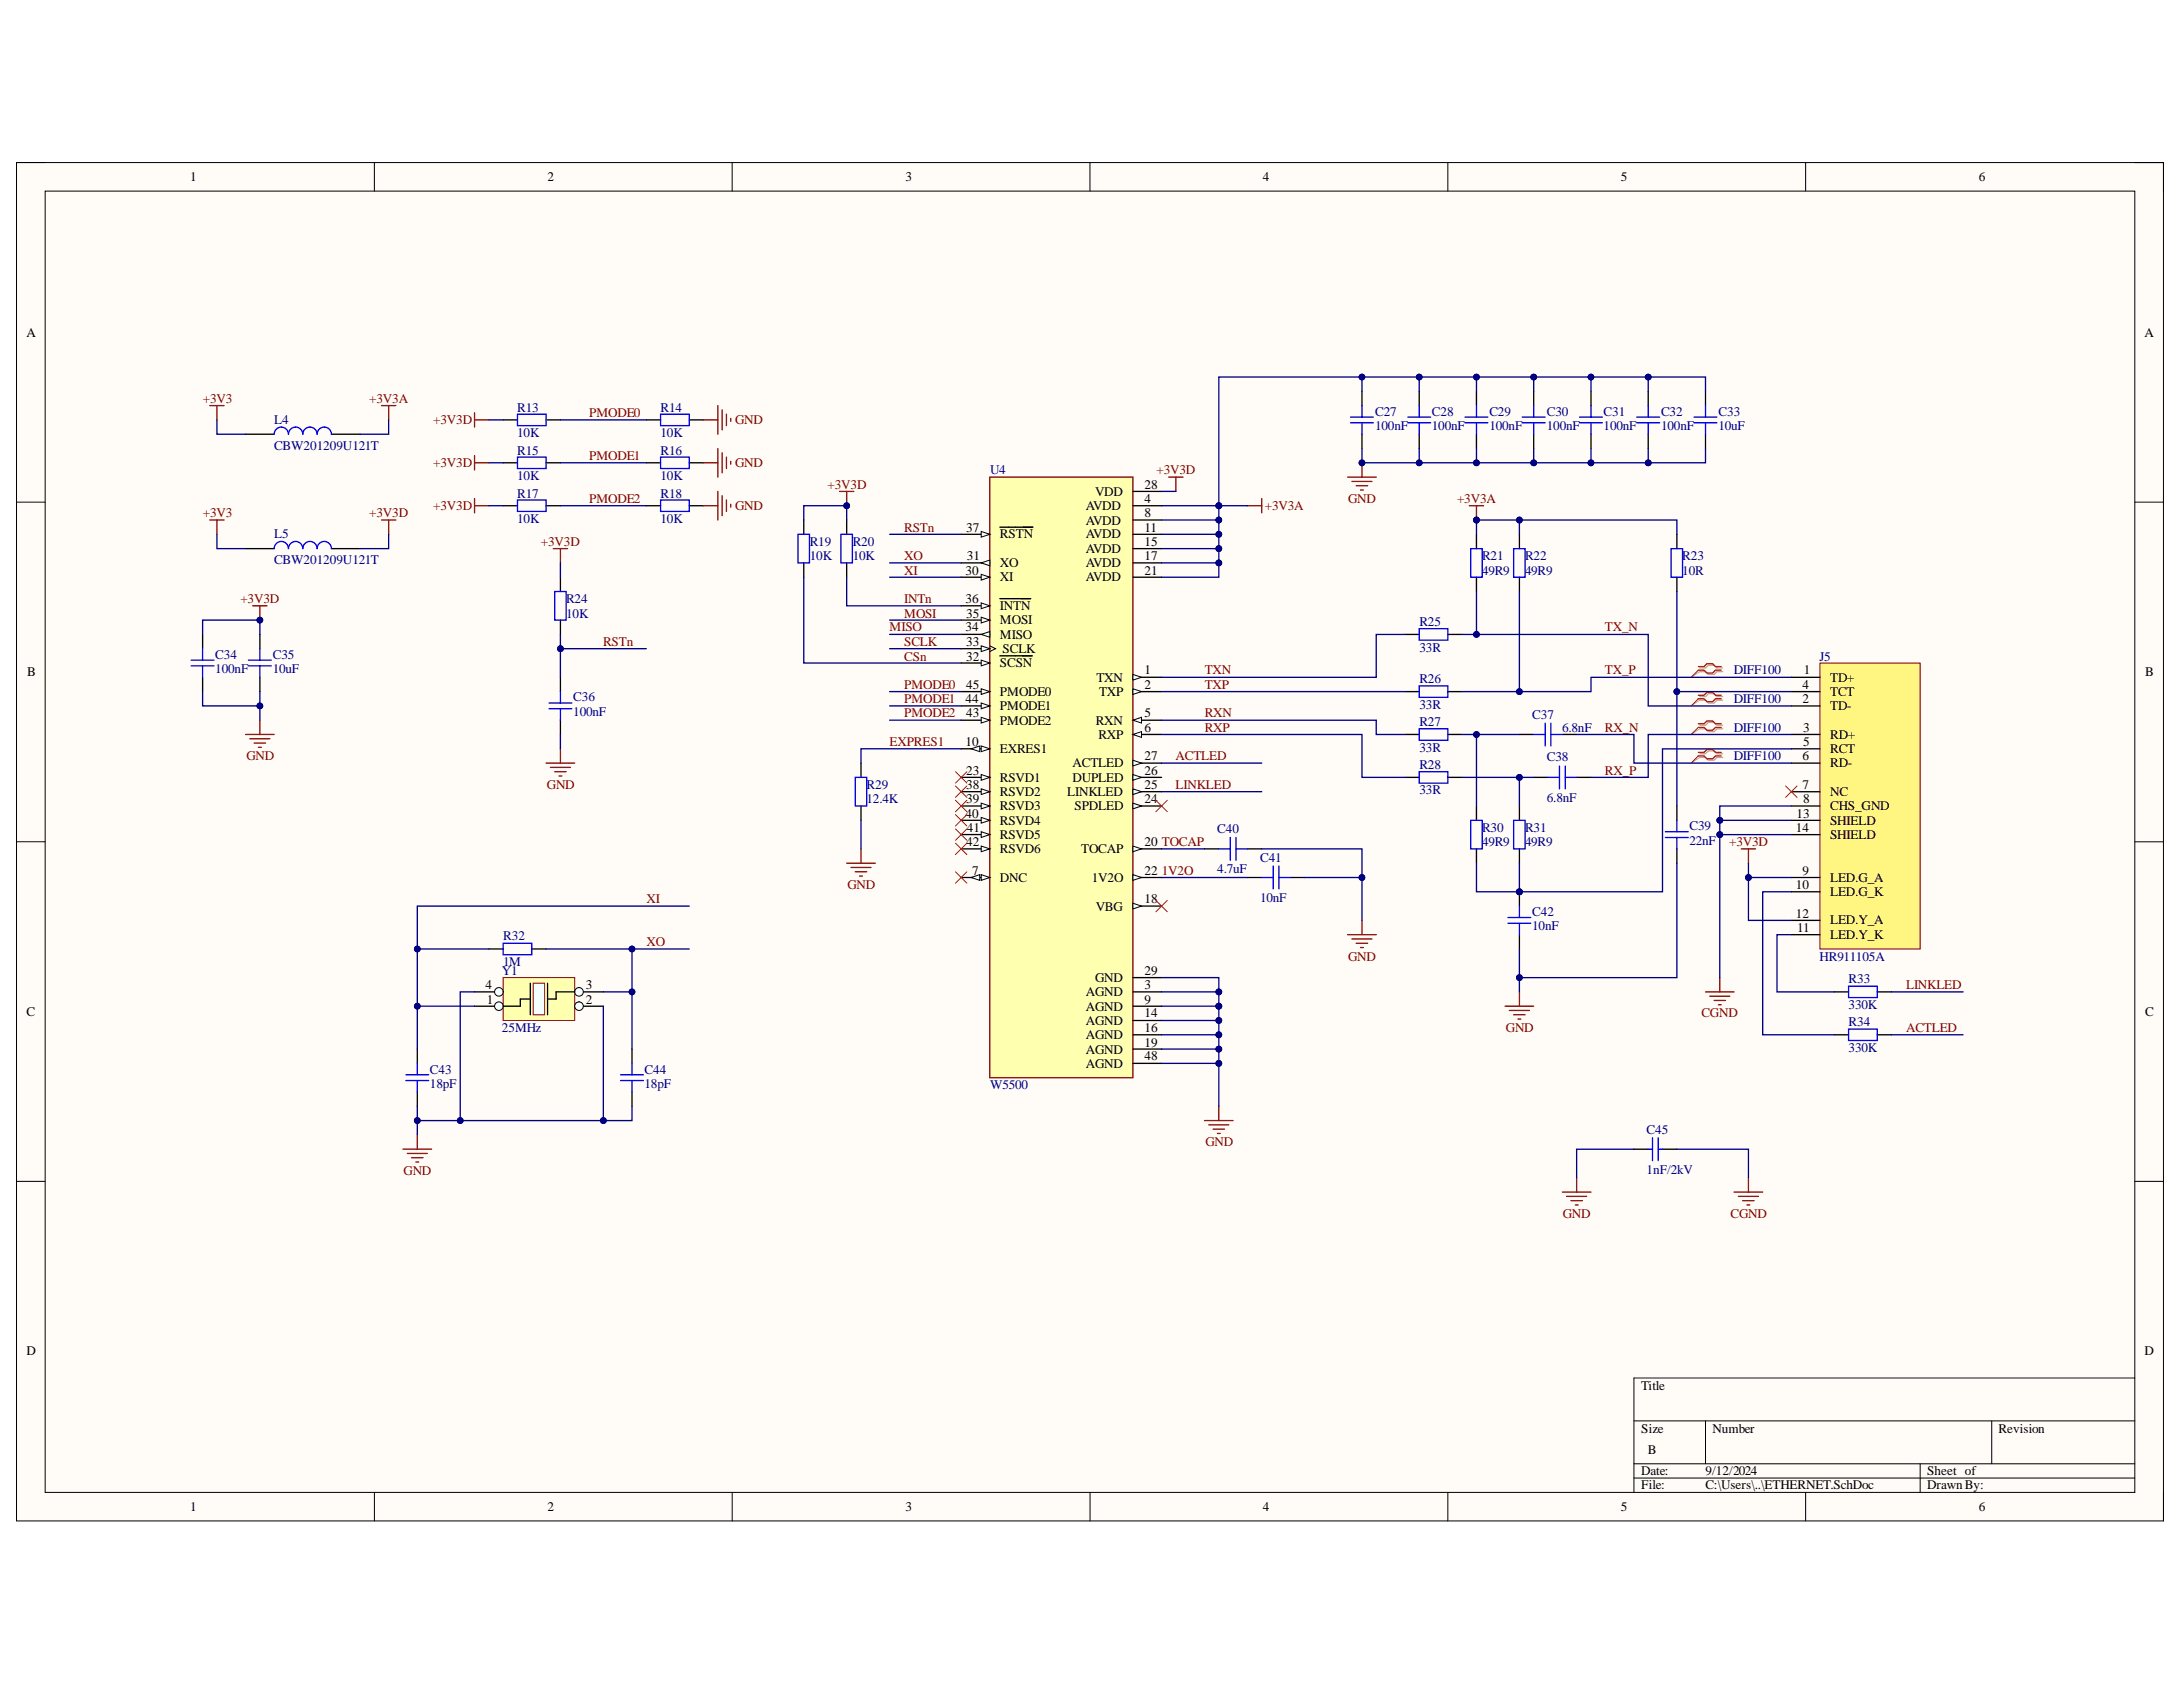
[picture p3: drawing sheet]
<svg xmlns="http://www.w3.org/2000/svg" width="279mm" height="216mm" viewBox="0 0 279 216" stroke-linecap="round" stroke-linejoin="round" font-family="sans-serif">
<defs><g id="words">
<g font-size="1.7">
<text x="24.3" y="23.2">1</text>
<text x="70.1" y="23.2">2</text>
<text x="115.9" y="23.2">3</text>
<text x="161.6" y="23.2">4</text>
<text x="207.4" y="23.2">5</text>
<text x="253.3" y="23.2">6</text>
<text x="3.4" y="43.1">A</text>
<text x="274.5" y="43.1">A</text>
<text x="139" y="65.3">AVDD</text>
<text x="140.2" y="63.4">VDD</text>
<text x="146.5" y="62.6">28</text>
<text x="146.5" y="64.3">4</text>
<text x="123.7" y="68.1">37</text>
<text x="123.8" y="71.7">31</text>
<text x="128" y="68.9">RSTN</text>
<text x="139" y="67.1">AVDD</text>
<text x="139" y="68.9">AVDD</text>
<text x="139" y="70.8">AVDD</text>
<text x="146.5" y="66.2">8</text>
<text x="146.5" y="68.1">11</text>
<text x="146.5" y="69.8">15</text>
<text x="146.5" y="71.7">17</text>
<text x="123.6" y="73.6">30</text>
<text x="123.6" y="77.2">36</text>
<text x="128" y="72.6">XO</text>
<text x="128" y="74.4">XI</text>
<text x="139" y="72.6">AVDD</text>
<text x="139" y="74.4">AVDD</text>
<text x="146.5" y="73.6">21</text>
<text x="123.6" y="80.8">34</text>
<text x="123.7" y="79">35</text>
<text x="123.7" y="82.7">33</text>
<text x="128" y="78.1">INTN</text>
<text x="128" y="79.9">MOSI</text>
<text x="128" y="81.7">MISO</text>
<text x="128.3" y="83.6">SCLK</text>
<text x="3.5" y="86.6">B</text>
<text x="123.7" y="84.5">32</text>
<text x="123.7" y="88.2">45</text>
<text x="128" y="85.4">SCSN</text>
<text x="128" y="89.1">PMODE0</text>
<text x="140.3" y="87.2">TXN</text>
<text x="140.7" y="89.1">TXP</text>
<text x="146.5" y="86.3">1</text>
<text x="146.5" y="88.2">2</text>
<text x="230.7" y="88.2">4</text>
<text x="230.9" y="86.3">1</text>
<text x="234.2" y="87.2">TD+</text>
<text x="234.2" y="89.1">TCT</text>
<text x="274.6" y="86.6">B</text>
<text x="123.6" y="90">44</text>
<text x="123.6" y="95.5">10</text>
<text x="123.7" y="91.8">43</text>
<text x="128" y="90.9">PMODE1</text>
<text x="128" y="92.7">PMODE2</text>
<text x="140.2" y="92.7">RXN</text>
<text x="140.6" y="94.6">RXP</text>
<text x="146.5" y="91.8">5</text>
<text x="146.5" y="93.7">6</text>
<text x="230.7" y="90">2</text>
<text x="230.8" y="93.7">3</text>
<text x="230.8" y="95.5">5</text>
<text x="234.2" y="90.9">TD-</text>
<text x="234.2" y="94.6">RD+</text>
<text x="123.7" y="99.1">23</text>
<text x="123.7" y="101">38</text>
<text x="128" y="96.4">EXRES1</text>
<text x="128" y="100.1">RSVD1</text>
<text x="128" y="101.8">RSVD2</text>
<text x="136.6" y="101.8">LINKLED</text>
<text x="137.3" y="98.2">ACTLED</text>
<text x="137.3" y="100.1">DUPLED</text>
<text x="146.5" y="97.3">27</text>
<text x="146.5" y="99.1">26</text>
<text x="146.5" y="101">25</text>
<text x="230.7" y="97.3">6</text>
<text x="230.7" y="101">7</text>
<text x="234.2" y="96.4">RCT</text>
<text x="234.2" y="98.2">RD-</text>
<text x="234.2" y="101.8">NC</text>
<text x="123.6" y="104.6">40</text>
<text x="123.7" y="102.8">39</text>
<text x="123.8" y="106.5">41</text>
<text x="128" y="103.7">RSVD3</text>
<text x="128" y="105.6">RSVD4</text>
<text x="128" y="107.3">RSVD5</text>
<text x="137.5" y="103.7">SPDLED</text>
<text x="146.5" y="102.8">24</text>
<text x="229.8" y="106.5">14</text>
<text x="229.9" y="104.6">13</text>
<text x="230.8" y="102.8">8</text>
<text x="234.2" y="103.7">CHS_GND</text>
<text x="234.2" y="105.6">SHIELD</text>
<text x="234.2" y="107.3">SHIELD</text>
<text x="123.7" y="108.3">42</text>
<text x="124.4" y="112">7</text>
<text x="128" y="109.2">RSVD6</text>
<text x="128" y="112.8">DNC</text>
<text x="138.4" y="109.2">TOCAP</text>
<text x="139.7" y="112.8">1V2O</text>
<text x="146.5" y="108.3">20 TOCAP</text>
<text x="146.5" y="112">22</text>
<text x="229.8" y="113.7">10</text>
<text x="230.7" y="112">9</text>
<text x="234.2" y="112.8">LED.G_A</text>
<text x="140.2" y="116.5">VBG</text>
<text x="146.5" y="115.6">18</text>
<text x="229.8" y="117.5">12</text>
<text x="230" y="119.2">11</text>
<text x="234.2" y="114.7">LED.G_K</text>
<text x="234.2" y="118.3">LED.Y_A</text>
<text x="140.2" y="125.7">GND</text>
<text x="146.5" y="124.7">29</text>
<text x="234.2" y="120.2">LED.Y_K</text>
<text x="3.4" y="130">C</text>
<text x="62.1" y="126.6">4</text>
<text x="62.3" y="128.4">1</text>
<text x="75" y="126.6">3</text>
<text x="75" y="128.4">2</text>
<text x="139" y="127.5">AGND</text>
<text x="139" y="129.4">AGND</text>
<text x="139" y="131.1">AGND</text>
<text x="146.5" y="126.6">3</text>
<text x="146.5" y="128.4">9</text>
<text x="146.5" y="130.2">14</text>
<text x="274.6" y="130">C</text>
<text x="139" y="133">AGND</text>
<text x="139" y="134.9">AGND</text>
<text x="139" y="136.6">AGND</text>
<text x="146.5" y="132.1">16</text>
<text x="146.5" y="133.9">19</text>
<text x="146.5" y="135.7">48</text>
<text x="3.4" y="173.5">D</text>
<text x="274.5" y="173.5">D</text>
<text x="210.1" y="177.8">Title</text>
<text x="210.1" y="183.3">Size</text>
<text x="219.2" y="183.3">Number</text>
<text x="255.8" y="183.3">Revision</text>
<text x="210.1" y="188.8">Date:</text>
<text x="210.1" y="190.6">File:</text>
<text x="210.9" y="186">B</text>
<text x="218.3" y="188.8">9/12/2024</text>
<text x="218.3" y="190.6">C:\Users\..\ETHERNET.SchDoc</text>
<text x="246.7" y="188.8">Sheet of</text>
<text x="246.7" y="190.6">DrawnBy:</text>
<text x="24.3" y="193.4">1</text>
<text x="70.1" y="193.4">2</text>
<text x="115.9" y="193.4">3</text>
<text x="161.6" y="193.4">4</text>
<text x="207.4" y="193.4">5</text>
<text x="253.3" y="193.4">6</text>
</g>
<g font-size="1.7" fill="#800000">
<text x="26" y="51.6">+3V3</text>
<text x="47.3" y="51.6">+3V3A</text>
<text x="75.4" y="53.4">PMODE0</text>
<text x="55.5" y="54.3">+3V3D</text>
<text x="55.5" y="59.8">+3V3D</text>
<text x="75.4" y="58.9">PMODE1</text>
<text x="94.1" y="54.3">GND</text>
<text x="94.1" y="59.8">GND</text>
<text x="55.5" y="65.3">+3V3D</text>
<text x="75.4" y="64.3">PMODE2</text>
<text x="94.1" y="65.3">GND</text>
<text x="105.9" y="62.6">+3V3D</text>
<text x="148" y="60.7">+3V3D</text>
<text x="161.9" y="65.3">+3V3A</text>
<text x="172.5" y="64.3">GND</text>
<text x="186.5" y="64.3">+3V3A</text>
<text x="26" y="66.2">+3V3</text>
<text x="47.3" y="66.2">+3V3D</text>
<text x="69.2" y="69.8">+3V3D</text>
<text x="115.7" y="71.7">XO</text>
<text x="115.7" y="68.1">RSTn</text>
<text x="30.8" y="77.2">+3V3D</text>
<text x="115.7" y="73.6">XI</text>
<text x="115.7" y="77.2">INTn</text>
<text x="77.2" y="82.7">RSTn</text>
<text x="113.9" y="80.8">MISO</text>
<text x="115.7" y="79">MOSI</text>
<text x="115.7" y="82.7">SCLK</text>
<text x="205.4" y="80.8">TX_N</text>
<text x="115.7" y="84.5">CSn</text>
<text x="115.7" y="88.2">PMODE0</text>
<text x="154.2" y="86.3">TXN</text>
<text x="154.2" y="88.2">TXP</text>
<text x="205.4" y="86.3">TX_P</text>
<text x="113.9" y="95.5">EXPRES1</text>
<text x="115.7" y="90">PMODE1</text>
<text x="115.7" y="91.8">PMODE2</text>
<text x="154.2" y="91.8">RXN</text>
<text x="154.2" y="93.7">RXP</text>
<text x="205.4" y="93.7">RX_N</text>
<text x="31.5" y="97.3">GND</text>
<text x="70" y="101">GND</text>
<text x="150.5" y="101">LINKLED</text>
<text x="150.5" y="97.3">ACTLED</text>
<text x="205.4" y="99.1">RX_P</text>
<text x="108.5" y="113.7">GND</text>
<text x="148.7" y="112">1V2O</text>
<text x="221.3" y="108.3">+3V3D</text>
<text x="82.8" y="115.6">XI</text>
<text x="82.8" y="121.1">XO</text>
<text x="172.5" y="123">GND</text>
<text x="217.8" y="130.2">CGND</text>
<text x="244" y="126.6">LINKLED</text>
<text x="192.7" y="132.1">GND</text>
<text x="244" y="132.1">ACTLED</text>
<text x="154.3" y="146.7">GND</text>
<text x="51.6" y="150.4">GND</text>
<text x="200" y="155.9">GND</text>
<text x="221.5" y="155.9">CGND</text>
</g>
<g font-size="1.7" fill="#000080">
<text x="66.2" y="52.7">R13</text>
<text x="84.5" y="52.7">R14</text>
<text x="176" y="53.2">C27</text>
<text x="183.3" y="53.2">C28</text>
<text x="190.6" y="53.2">C29</text>
<text x="198" y="53.2">C30</text>
<text x="205.2" y="53.2">C31</text>
<text x="212.6" y="53.2">C32</text>
<text x="220" y="53.2">C33</text>
<text x="35.1" y="54.3">L4</text>
<text x="35.1" y="57.6">CBW201209U121T</text>
<text x="66.2" y="56">10K</text>
<text x="66.2" y="58.2">R15</text>
<text x="84.5" y="56">10K</text>
<text x="84.5" y="58.2">R16</text>
<text x="176" y="55.1">100nF</text>
<text x="183.3" y="55.1">100nF</text>
<text x="190.6" y="55.1">100nF</text>
<text x="198" y="55.1">100nF</text>
<text x="205.2" y="55.1">100nF</text>
<text x="212.6" y="55.1">100nF</text>
<text x="220" y="55.1">10uF</text>
<text x="66.2" y="61.5">10K</text>
<text x="66.2" y="63.7">R17</text>
<text x="84.5" y="61.5">10K</text>
<text x="84.5" y="63.7">R18</text>
<text x="126.7" y="60.7">U4</text>
<text x="35.1" y="68.9">L5</text>
<text x="66.2" y="67">10K</text>
<text x="84.5" y="67">10K</text>
<text x="103.6" y="69.8">R19</text>
<text x="103.6" y="71.7">10K</text>
<text x="109.1" y="69.8">R20</text>
<text x="109.1" y="71.7">10K</text>
<text x="189.7" y="71.7">R21</text>
<text x="195.2" y="71.7">R22</text>
<text x="215.3" y="71.7">R23</text>
<text x="35.1" y="72.2">CBW201209U121T</text>
<text x="72.4" y="77.2">R24</text>
<text x="189.7" y="73.6">49R9</text>
<text x="195.2" y="73.6">49R9</text>
<text x="215.3" y="73.6">10R</text>
<text x="72.4" y="79">10K</text>
<text x="181.7" y="80.1">R25</text>
<text x="181.7" y="83.4">33R</text>
<text x="27.6" y="84.3">C34</text>
<text x="27.6" y="86.1">100nF</text>
<text x="34.9" y="84.3">C35</text>
<text x="34.9" y="86.1">10uF</text>
<text x="73.4" y="89.8">C36</text>
<text x="181.7" y="87.4">R26</text>
<text x="221.9" y="86.3">DIFF100</text>
<text x="232.9" y="84.5">J5</text>
<text x="73.4" y="91.6">100nF</text>
<text x="181.7" y="90.7">33R</text>
<text x="181.7" y="92.9">R27</text>
<text x="196.1" y="92">C37</text>
<text x="199.9" y="93.7">6.8nF</text>
<text x="221.9" y="90">DIFF100</text>
<text x="221.9" y="93.7">DIFF100</text>
<text x="110.9" y="101">R29</text>
<text x="181.7" y="96.2">33R</text>
<text x="181.7" y="98.4">R28</text>
<text x="181.7" y="101.7">33R</text>
<text x="198" y="97.5">C38</text>
<text x="221.9" y="97.3">DIFF100</text>
<text x="110.9" y="102.8">12.4K</text>
<text x="155.8" y="106.7">C40</text>
<text x="189.7" y="106.5">R30</text>
<text x="195.2" y="106.5">R31</text>
<text x="198" y="102.6">6.8nF</text>
<text x="216.2" y="106.2">C39</text>
<text x="155.8" y="111.7">4.7uF</text>
<text x="161.3" y="110.3">C41</text>
<text x="189.7" y="108.3">49R9</text>
<text x="195.2" y="108.3">49R9</text>
<text x="216.2" y="108.1">22nF</text>
<text x="161.3" y="115.4">10nF</text>
<text x="196.1" y="117.2">C42</text>
<text x="196.1" y="119.1">10nF</text>
<text x="64.2" y="124.7">Y1</text>
<text x="64.4" y="120.3">R32</text>
<text x="64.4" y="123.6">1M</text>
<text x="232.9" y="123">HR911105A</text>
<text x="236.6" y="125.8">R33</text>
<text x="236.6" y="131.3">R34</text>
<text x="236.6" y="129.1">330K</text>
<text x="55" y="137.4">C43</text>
<text x="64.2" y="132.1">25MHz</text>
<text x="82.5" y="137.4">C44</text>
<text x="236.6" y="134.6">330K</text>
<text x="55" y="139.3">18pF</text>
<text x="82.5" y="139.3">18pF</text>
<text x="126.7" y="139.4">W5500</text>
<text x="210.7" y="145.1">C45</text>
<text x="210.7" y="150.2">1nF/2kV</text>
</g>
</g></defs>
<path d="M2.1 20.8h274.8v173.8h-274.8z" fill-rule="evenodd" fill="#fffcf8"/>
<path d="M2.1 20.8h274.8v173.8h-274.8z" fill="none" stroke="#000" stroke-width=".13"/>
<path d="M5.8 24.5h267.4v166.5h-267.4z" fill-rule="evenodd" fill="#fffcf8"/>
<g fill="none" stroke="#000" stroke-width=".13">
<path d="M2.1 20.8h3.7M5.8 24.5h267.4v166.5h-267.4zM47.9 20.8v3.7M93.7 20.8v3.7M139.5 20.8v3.7M185.3 20.8v3.7M231.1 20.8v3.7M273.2 20.8h3.7v3.7M2.1 64.3h3.7M273.2 64.3h3.7M2.1 107.7h3.7M273.2 107.7h3.7"/>
<path d="M2.1 151.2h3.7M273.2 151.2h3.7M273.2 176.4h-64.1v14.6M47.9 191v3.6M93.7 191v3.6M139.5 191v3.6M185.3 191v3.6M209.1 181.8h64.1M209.1 187.3h64.1M209.1 189.2h64.1M218.3 181.8v5.5M231.1 191v3.6"/>
<path d="M245.8 187.3v3.7M254.9 181.8v5.5M276.9 191v3.6"/>
</g>
<path d="M232.9 84.9h12.9v36.6h-12.9z" fill-rule="evenodd" fill="#fff681"/>
<path d="M232.9 84.9h12.9v36.6h-12.9z" fill="none" stroke="#800000" stroke-width=".13"/>
<g fill="none" stroke="#000" stroke-width=".17">
<path d="M229.3 86.7h3.6M229.3 90.3h3.6M229.3 94h3.6M229.3 88.5h3.6M229.3 95.8h3.6M229.3 97.7h3.6M229.3 101.3h3.6M229.3 103.2h3.6M229.3 112.3h3.6M229.3 114.1h3.6M229.3 117.8h3.6M229.3 119.6h3.6"/>
<path d="M229.3 105h3.6M229.3 106.8h3.6"/>
</g>
<path d="M126.7 61.1h18.3v76.8h-18.3z" fill-rule="evenodd" fill="#ffffb0"/>
<path d="M126.7 61.1h18.3v76.8h-18.3z" fill="none" stroke="#800000" stroke-width=".17"/>
<path d="M123 68.4h3.7" fill="none" stroke="#000" stroke-width=".17"/>
<path d="M125.6 68l1.1 .4-1.1 .3z" fill="#f8fcff"/>
<path d="M125.6 68l1.1 .4-1.1 .3z" fill="none" stroke="#000" stroke-width=".13"/>
<path d="M123 72h3.7M128 67.5h4.2" fill="none" stroke="#000" stroke-width=".17"/>
<path d="M125.6 72l1.1-.3v.7z" fill="#f8fcff"/>
<path d="M125.6 72l1.1-.3v.7z" fill="none" stroke="#000" stroke-width=".13"/>
<path d="M123 73.9h3.7" fill="none" stroke="#000" stroke-width=".17"/>
<path d="M125.6 73.5l1.1 .4-1.1 .3z" fill="#f8fcff"/>
<path d="M125.6 73.5l1.1 .4-1.1 .3z" fill="none" stroke="#000" stroke-width=".13"/>
<path d="M123 77.5h3.7" fill="none" stroke="#000" stroke-width=".17"/>
<path d="M125.6 77.2l1.1 .3-1.1 .4z" fill="#f8fcff"/>
<path d="M125.6 77.2l1.1 .3-1.1 .4z" fill="none" stroke="#000" stroke-width=".13"/>
<path d="M123 79.4h3.7M128 76.6h3.9" fill="none" stroke="#000" stroke-width=".17"/>
<path d="M125.6 79l1.1 .4-1.1 .3z" fill="#f8fcff"/>
<path d="M125.6 79l1.1 .4-1.1 .3z" fill="none" stroke="#000" stroke-width=".13"/>
<path d="M123 81.2h3.7" fill="none" stroke="#000" stroke-width=".17"/>
<path d="M125.6 81.2l1.1-.4v.8z" fill="#f8fcff"/>
<path d="M125.6 81.2l1.1-.4v.8z" fill="none" stroke="#000" stroke-width=".13"/>
<path d="M123 83h3.7" fill="none" stroke="#000" stroke-width=".17"/>
<path d="M125.6 82.7l1.1 .3-1.1 .4z" fill="#f8fcff"/>
<path d="M125.6 82.7l1.1 .3-1.1 .4zM126.7 82.7l.7 .3-.7 .4" fill="none" stroke="#000" stroke-width=".13"/>
<path d="M123 84.9h3.7" fill="none" stroke="#000" stroke-width=".17"/>
<path d="M125.6 84.5l1.1 .4-1.1 .3z" fill="#f8fcff"/>
<path d="M125.6 84.5l1.1 .4-1.1 .3z" fill="none" stroke="#000" stroke-width=".13"/>
<path d="M123 88.5h3.7M128 83.9h4.1" fill="none" stroke="#000" stroke-width=".17"/>
<path d="M125.6 88.1l1.1 .4-1.1 .4z" fill="#f8fcff"/>
<path d="M125.6 88.1l1.1 .4-1.1 .4z" fill="none" stroke="#000" stroke-width=".13"/>
<path d="M123 90.3h3.7" fill="none" stroke="#000" stroke-width=".17"/>
<path d="M125.6 90l1.1 .3-1.1 .4z" fill="#f8fcff"/>
<path d="M125.6 90l1.1 .3-1.1 .4z" fill="none" stroke="#000" stroke-width=".13"/>
<path d="M123 92.2h3.7" fill="none" stroke="#000" stroke-width=".17"/>
<path d="M125.6 91.8l1.1 .4-1.1 .3z" fill="#f8fcff"/>
<path d="M125.6 91.8l1.1 .4-1.1 .3z" fill="none" stroke="#000" stroke-width=".13"/>
<path d="M123 95.8h3.7" fill="none" stroke="#000" stroke-width=".17"/>
<path d="M125.6 95.5l1.1 .3-1.1 .4z" fill="#f8fcff"/>
<path d="M125.6 95.5l1.1 .3-1.1 .4z" fill="none" stroke="#000" stroke-width=".13"/>
<path d="M124.3 95.8l1.1-.3v.7z" fill="#f8fcff"/>
<path d="M124.3 95.8l1.1-.3v.7z" fill="none" stroke="#000" stroke-width=".13"/>
<path d="M123 99.5h3.7" fill="none" stroke="#000" stroke-width=".17"/>
<path d="M125.6 99.1l1.1 .4-1.1 .4z" fill="#f8fcff"/>
<path d="M125.6 99.1l1.1 .4-1.1 .4z" fill="none" stroke="#000" stroke-width=".13"/>
<path d="M123 101.3h3.7" fill="none" stroke="#000" stroke-width=".17"/>
<path d="M125.6 101l1.1 .3-1.1 .4z" fill="#f8fcff"/>
<path d="M125.6 101l1.1 .3-1.1 .4z" fill="none" stroke="#000" stroke-width=".13"/>
<path d="M123 103.2h3.7" fill="none" stroke="#000" stroke-width=".17"/>
<path d="M125.6 102.8l1.1 .4-1.1 .3z" fill="#f8fcff"/>
<path d="M125.6 102.8l1.1 .4-1.1 .3z" fill="none" stroke="#000" stroke-width=".13"/>
<path d="M123 105h3.7" fill="none" stroke="#000" stroke-width=".17"/>
<path d="M125.6 104.6l1.1 .4-1.1 .3z" fill="#f8fcff"/>
<path d="M125.6 104.6l1.1 .4-1.1 .3z" fill="none" stroke="#000" stroke-width=".13"/>
<path d="M123 106.8h3.7" fill="none" stroke="#000" stroke-width=".17"/>
<path d="M125.6 106.4l1.1 .4-1.1 .4z" fill="#f8fcff"/>
<path d="M125.6 106.4l1.1 .4-1.1 .4z" fill="none" stroke="#000" stroke-width=".13"/>
<path d="M123 108.6h3.7" fill="none" stroke="#000" stroke-width=".17"/>
<path d="M125.6 108.3l1.1 .3-1.1 .4z" fill="#f8fcff"/>
<path d="M125.6 108.3l1.1 .3-1.1 .4z" fill="none" stroke="#000" stroke-width=".13"/>
<path d="M123 112.3h3.7" fill="none" stroke="#000" stroke-width=".17"/>
<path d="M125.6 111.9l1.1 .4-1.1 .4z" fill="#f8fcff"/>
<path d="M125.6 111.9l1.1 .4-1.1 .4z" fill="none" stroke="#000" stroke-width=".13"/>
<path d="M124.3 112.3l1.1-.4v.8z" fill="#f8fcff"/>
<path d="M124.3 112.3l1.1-.4v.8z" fill="none" stroke="#000" stroke-width=".13"/>
<path d="M145 62.9h3.7M145 64.7h3.7M145 66.5h3.7M145 68.4h3.7M145 70.2h3.7M145 72h3.7M145 73.9h3.7M145 86.7h3.7" fill="none" stroke="#000" stroke-width=".17"/>
<path d="M145 86.3l1.1 .4-1.1 .3z" fill="#f8fcff"/>
<path d="M145 86.3l1.1 .4-1.1 .3z" fill="none" stroke="#000" stroke-width=".13"/>
<path d="M145 88.5h3.7" fill="none" stroke="#000" stroke-width=".17"/>
<path d="M145 88.1l1.1 .4-1.1 .4z" fill="#f8fcff"/>
<path d="M145 88.1l1.1 .4-1.1 .4z" fill="none" stroke="#000" stroke-width=".13"/>
<path d="M145 92.2h3.7" fill="none" stroke="#000" stroke-width=".17"/>
<path d="M145 92.2l1.1-.4v.7z" fill="#f8fcff"/>
<path d="M145 92.2l1.1-.4v.7z" fill="none" stroke="#000" stroke-width=".13"/>
<path d="M145 94h3.7" fill="none" stroke="#000" stroke-width=".17"/>
<path d="M145 94l1.1-.4v.8z" fill="#f8fcff"/>
<path d="M145 94l1.1-.4v.8z" fill="none" stroke="#000" stroke-width=".13"/>
<path d="M145 97.7h3.7" fill="none" stroke="#000" stroke-width=".17"/>
<path d="M145 97.3l1.1 .4-1.1 .3z" fill="#f8fcff"/>
<path d="M145 97.3l1.1 .4-1.1 .3z" fill="none" stroke="#000" stroke-width=".13"/>
<path d="M145 99.5h3.7" fill="none" stroke="#000" stroke-width=".17"/>
<path d="M145 99.1l1.1 .4-1.1 .4z" fill="#f8fcff"/>
<path d="M145 99.1l1.1 .4-1.1 .4z" fill="none" stroke="#000" stroke-width=".13"/>
<path d="M145 101.3h3.7" fill="none" stroke="#000" stroke-width=".17"/>
<path d="M145 101l1.1 .3-1.1 .4z" fill="#f8fcff"/>
<path d="M145 101l1.1 .3-1.1 .4z" fill="none" stroke="#000" stroke-width=".13"/>
<path d="M145 103.2h3.7" fill="none" stroke="#000" stroke-width=".17"/>
<path d="M145 102.8l1.1 .4-1.1 .3z" fill="#f8fcff"/>
<path d="M145 102.8l1.1 .4-1.1 .3z" fill="none" stroke="#000" stroke-width=".13"/>
<path d="M145 108.6h3.7" fill="none" stroke="#000" stroke-width=".17"/>
<path d="M145 108.3l1.1 .3-1.1 .4z" fill="#f8fcff"/>
<path d="M145 108.3l1.1 .3-1.1 .4z" fill="none" stroke="#000" stroke-width=".13"/>
<path d="M145 112.3h3.7" fill="none" stroke="#000" stroke-width=".17"/>
<path d="M145 111.9l1.1 .4-1.1 .4z" fill="#f8fcff"/>
<path d="M145 111.9l1.1 .4-1.1 .4z" fill="none" stroke="#000" stroke-width=".13"/>
<path d="M145 116h3.7" fill="none" stroke="#000" stroke-width=".17"/>
<path d="M145 115.6l1.1 .4-1.1 .3z" fill="#f8fcff"/>
<path d="M145 115.6l1.1 .4-1.1 .3z" fill="none" stroke="#000" stroke-width=".13"/>
<g fill="none" stroke="#000" stroke-width=".17">
<path d="M189 68.4v1.8M189 73.9v1.8M194.5 68.4v1.8M194.5 73.9v1.8M194.5 94h1.8M196.3 99.5h1.8M200 94h1.8M201.8 99.5h1.8M189 103.2v1.8M189 108.6v1.9M194.5 103.2v1.8M194.5 108.6v1.9"/>
<path d="M145 125.1h3.7M145 126.9h3.7M145 128.8h3.7M145 130.6h3.7M145 132.4h3.7M145 134.3h3.7M145 136.1h3.7"/>
</g>
<path d="M159.7 64.7h1.8M161.5 63.8v1.8M188.1 64.7h1.8M189 64.7v1.9M154.2 143.4h3.6M154.7 144h2.6M155.3 144.5h1.4M155.8 145.1h.4M156 141.6v1.8" fill="none" stroke="#800000" stroke-width=".17"/>
<path d="M188.2 70.2h1.5v3.7h-1.5zM193.7 70.2h1.5v3.7h-1.5zM196.3 94h1.5M197.8 92.5v3M198.1 99.5h1.5M198.5 92.5v3M198.5 94h1.5M199.6 98v3M200.3 98v3M200.3 99.5h1.5M188.2 105h1.5v3.6h-1.5zM193.7 105h1.5v3.6h-1.5z" fill="none" stroke="#00f" stroke-width=".17"/>
<circle cx="189" cy="66.6" r=".37" fill="#000080"/>
<circle cx="189" cy="66.6" r=".37" fill="none" stroke="#000080" stroke-width=".13"/>
<circle cx="194.5" cy="114.1" r=".37" fill="#000080"/>
<circle cx="194.5" cy="114.1" r=".37" fill="none" stroke="#000080" stroke-width=".13"/>
<path d="M194.5 114.1v1.9M194.5 119.6v1.9" fill="none" stroke="#000" stroke-width=".17"/>
<circle cx="194.5" cy="114.1" r=".37" fill="#000080"/>
<circle cx="194.5" cy="114.1" r=".37" fill="none" stroke="#000080" stroke-width=".13"/>
<g fill="none" stroke="#00f" stroke-width=".17">
<path d="M172.8 53.4h3M172.8 54.1h3M174.3 51.9v1.5M174.3 54.1v1.5M180.2 53.4h2.9M180.2 54.1h2.9M181.6 51.9v1.5M181.6 54.1v1.5M187.5 53.4h2.9M187.5 54.1h2.9M189 51.9v1.5M189 54.1v1.5"/>
<path d="M194.8 53.4h3M194.8 54.1h3M196.3 51.9v1.5M196.3 54.1v1.5M202.2 53.4h2.9M202.2 54.1h2.9M203.6 51.9v1.5M203.6 54.1v1.5M209.5 53.4h2.9M209.5 54.1h2.9M211 51.9v1.5M211 54.1v1.5"/>
<path d="M216.8 53.4h2.9M216.8 54.1h2.9M218.3 51.9v1.5M218.3 54.1v1.5M213.9 70.2h1.4v3.7h-1.4zM109.5 99.5h1.4v3.7h-1.4zM156 108.6h1.5M157.5 107.2v2.9M158.2 107.2v2.9M158.2 108.6h1.5M161.5 112.3h1.5M163 110.8v3"/>
<path d="M163.7 110.8v3M163.7 112.3h1.5M193 117.4h2.9M193 118.2h2.9M194.5 116v1.4M194.5 118.2v1.4M213.2 106.4h2.9M213.2 107.2h2.9M214.6 105v1.4M214.6 107.2v1.4M236.6 131.7h3.7v1.5h-3.7zM236.6 126.2h3.7v1.5h-3.7z"/>
</g>
<g fill="none" stroke="#800000" stroke-width=".17">
<path d="M174.3 59.2v1.9M149.6 61.1h1.8M150.5 61.1v1.8M172.5 61.1h3.6M173 61.6h2.6M173.6 62.2h1.4M174.1 62.7h.4M108.4 110.5h3.6M108.9 111h2.6M109.5 111.6h1.4M110 112.1h.4M110.2 108.6v1.9"/>
<path d="M172.5 119.6h3.6M174.3 117.8v1.8M222.9 108.6h1.8M223.8 108.6v1.9M173 120.2h2.6M173.6 120.7h1.4M174.1 121.3h.4M192.6 128.8h3.7M193.2 129.3h2.5M193.7 129.9h1.5M194.3 130.4h.3M194.5 126.9v1.9"/>
<path d="M218.3 126.9h3.6M218.8 127.5h2.6M219.4 128h1.4M219.9 128.6h.4M220.1 125.1v1.8M200 152.6h3.6M200.5 153.1h2.6M201.1 153.7h1.4M201.6 154.2h.4M201.8 150.7v1.9M221.9 152.6h3.7M222.5 153.1h2.6"/>
<path d="M223 153.7h1.5M223.6 154.2h.4M223.8 150.7v1.9"/>
</g>
<g fill="none" stroke="#f00" stroke-width=".13">
<path d="M122.3 98.8l1.5 1.4M123.8 98.8l-1.5 1.4M122.3 111.6l1.5 1.4M122.3 100.6l1.5 1.5M122.3 102.4l1.5 1.5M122.3 104.2l1.5 1.5M122.3 106.1l1.5 1.4M122.3 107.9l1.5 1.5M123.8 111.6l-1.5 1.4M123.8 100.6l-1.5 1.5M123.8 102.4l-1.5 1.5M123.8 104.2l-1.5 1.5"/>
<path d="M123.8 106.1l-1.5 1.4M123.8 107.9l-1.5 1.5M147.9 115.2l1.5 1.5M147.9 102.4l1.5 1.5M149.4 115.2l-1.5 1.5M149.4 102.4l-1.5 1.5M228.5 100.6l1.5 1.5M230 100.6l-1.5 1.5"/>
</g>
<g fill="none" stroke="#000" stroke-width=".17">
<path d="M174.3 50.1v1.8M174.3 55.6v1.8M181.6 50.1v1.8M181.6 55.6v1.8M189 50.1v1.8M189 55.6v1.8M196.3 50.1v1.8M196.3 55.6v1.8M203.6 50.1v1.8M203.6 55.6v1.8M211 50.1v1.8M211 55.6v1.8"/>
<path d="M218.3 50.1v1.8M218.3 55.6v1.8M214.6 68.4v1.8M214.6 73.9v1.8M110.2 97.7v1.8M110.2 103.2v1.8M154.2 108.6h1.8M159.7 108.6h1.8M159.7 112.3h1.8M165.2 112.3h1.8M214.6 103.2v1.8M214.6 108.6v1.9"/>
<path d="M234.8 132.4h1.8M234.8 126.9h1.8M240.3 132.4h1.8M240.3 126.9h1.8"/>
</g>
<circle cx="174.3" cy="59.2" r=".37" fill="#000080"/>
<circle cx="174.3" cy="59.2" r=".37" fill="none" stroke="#000080" stroke-width=".13"/>
<path d="M25.9 81.2v1.8M25.9 86.7v1.8M33.3 81.2v1.8M33.3 86.7v1.8" fill="none" stroke="#000" stroke-width=".17"/>
<path d="M24.5 84.5h2.9M24.5 85.2h2.9M25.9 83v1.5M25.9 85.2v1.5M31.8 84.5h2.9M31.8 85.2h2.9M33.3 83v1.5M33.3 85.2v1.5" fill="none" stroke="#00f" stroke-width=".17"/>
<path d="M32.3 77.5h1.9M33.3 77.5v1.9" fill="none" stroke="#800000" stroke-width=".17"/>
<circle cx="33.3" cy="79.4" r=".37" fill="#000080"/>
<circle cx="33.3" cy="79.4" r=".37" fill="none" stroke="#000080" stroke-width=".13"/>
<path d="M31.4 94h3.7M32 94.5h2.5M32.5 95.1h1.5M33.1 95.6h.3M33.3 92.2v1.8" fill="none" stroke="#800000" stroke-width=".17"/>
<path d="M64.4 125.1h9.2v5.5h-9.2z" fill-rule="evenodd" fill="#ffffb0"/>
<path d="M64.4 125.1h9.2v5.5h-9.2z" fill="none" stroke="#800000" stroke-width=".13"/>
<path d="M73.6 126.9h3.6" fill="none" stroke="#000" stroke-width=".17"/>
<circle cx="74.1" cy="126.9" r=".55" fill="#f8fcff"/>
<circle cx="74.1" cy="126.9" r=".55" fill="none" stroke="#000" stroke-width=".13"/>
<path d="M60.7 128.8h3.7" fill="none" stroke="#000" stroke-width=".17"/>
<circle cx="63.8" cy="128.8" r=".55" fill="#f8fcff"/>
<circle cx="63.8" cy="128.8" r=".55" fill="none" stroke="#000" stroke-width=".13"/>
<path d="M73.6 128.8h3.6" fill="none" stroke="#000" stroke-width=".17"/>
<circle cx="74.1" cy="128.8" r=".55" fill="#f8fcff"/>
<circle cx="74.1" cy="128.8" r=".55" fill="none" stroke="#000" stroke-width=".13"/>
<path d="M68.2 125.8h1.5v4.1h-1.5z" fill-rule="evenodd" fill="#f0ffff"/>
<path d="M68.2 125.8h1.5v4.1h-1.5z" fill="none" stroke="#800000" stroke-width=".13"/>
<path d="M60.7 126.9h3.7" fill="none" stroke="#000" stroke-width=".17"/>
<circle cx="63.8" cy="126.9" r=".55" fill="#f8fcff"/>
<circle cx="63.8" cy="126.9" r=".55" fill="none" stroke="#000" stroke-width=".13"/>
<g fill="none" stroke="#000" stroke-width=".17">
<path d="M31.4 55.6h3.7M42.4 55.6h3.7M64.4 53.7h1.8M64.4 59.2h1.8M69.9 53.7h1.8M69.9 59.2h1.8M82.7 53.7h1.8M82.7 59.2h1.8M88.2 53.7h1.8M88.2 59.2h1.8M31.4 70.2h3.7M42.4 70.2h3.7"/>
<path d="M64.4 64.7h1.8M69.9 64.7h1.8M71.7 73.9v1.8M71.7 79.4v1.8M82.7 64.7h1.8M88.2 64.7h1.8M102.9 66.5v1.9M102.9 72v1.9M108.4 66.5v1.9M108.4 72v1.9M71.7 86.7v1.8M71.7 92.2v1.8"/>
<path d="M179.8 81.2h1.8M179.8 88.5h1.8M179.8 94h1.8M179.8 99.5h1.8M185.3 81.2h1.8M185.3 88.5h1.8M185.3 94h1.8M185.3 99.5h1.8M53.4 134.3v1.8M53.4 139.7v1.9M62.6 121.4h1.8M67.9 125.8v4.1"/>
<path d="M67.9 127.9h-1.3v.9h-2.2M68.1 121.4h1.8M70.1 125.8v4.1M73.6 126.9h-2.4v1h-1.1M80.9 134.3v1.8M80.9 139.7v1.9"/>
</g>
<g fill="none" stroke="#00f" stroke-width=".17">
<path d="M35.1 55.6a.91 .91 0 0 1 .9-.9 .91 .91 0 0 1 .9 .9 .92 .92 0 0 1 .9-.9 .92 .92 0 0 1 1 .9 .92 .92 0 0 1 .9-.9 .92 .92 0 0 1 .9 .9 .92 .92 0 0 1 .9-.9 .92 .92 0 0 1 .9 .9M66.2 53h3.7v1.5h-3.7zM66.2 58.5h3.7v1.5h-3.7zM84.5 53h3.7v1.5h-3.7zM84.5 58.5h3.7v1.5h-3.7zM35.1 70.2a.91 .91 0 0 1 .9-.9 .91 .91 0 0 1 .9 .9 .92 .92 0 0 1 .9-.9 .92 .92 0 0 1 1 .9 .92 .92 0 0 1 .9-.9 .92 .92 0 0 1 .9 .9 .92 .92 0 0 1 .9-.9 .92 .92 0 0 1 .9 .9M66.2 64h3.7v1.5h-3.7zM71 75.7h1.5v3.7h-1.5zM84.5 64h3.7v1.5h-3.7zM102.1 68.4h1.5v3.6h-1.5zM107.6 68.4h1.5v3.6h-1.5zM70.3 90h2.9"/>
<path d="M70.3 90.7h2.9M71.7 88.5v1.5M71.7 90.7v1.5M181.6 80.5h3.7v1.4h-3.7zM181.6 87.8h3.7v1.4h-3.7zM181.6 93.3h3.7v1.4h-3.7zM181.6 98.8h3.7v1.4h-3.7zM51.9 137.6h3M51.9 138.3h3M53.4 136.1v1.5M53.4 138.3v1.4M64.4 120.7h3.7v1.5h-3.7z"/>
<path d="M79.4 137.6h3M79.4 138.3h3M80.9 136.1v1.5M80.9 138.3v1.4"/>
</g>
<g fill="none" stroke="#800000" stroke-width=".17">
<path d="M26.8 51.9h1.9M27.8 51.9v1.8M48.8 51.9h1.9M49.7 51.9v1.8M60.7 52.8v1.9M60.7 58.3v1.8M60.7 53.7h1.9M60.7 59.2h1.9M90 53.7h1.9M90 59.2h1.9M91.9 51.9v3.7M91.9 57.4v3.7"/>
<path d="M92.4 52.5v2.5M92.4 58v2.5M93 53v1.5M93 58.5v1.5M93.5 53.6v.3M93.5 59v.4M26.8 66.5h1.9M27.8 66.5v1.9M48.8 66.5h1.9M49.7 66.5v1.9M60.7 63.8v1.8M60.7 64.7h1.9"/>
<path d="M70.8 70.2h1.8M71.7 70.2v1.8M90 64.7h1.9M91.9 62.9v3.6M92.4 63.4v2.6M93 64v1.5M93.5 64.5v.4M107.4 62.9h1.9M108.4 62.9v1.8M69.9 97.7h3.7M70.4 98.2h2.6M71 98.8h1.5"/>
<path d="M71.5 99.3h.4M71.7 95.8v1.9M51.6 147.1h3.6M52.1 147.6h2.6M52.7 148.2h1.4M53.2 148.7h.4M53.4 145.2v1.9"/>
</g>
<circle cx="108.4" cy="64.7" r=".37" fill="#000080"/>
<circle cx="108.4" cy="64.7" r=".37" fill="none" stroke="#000080" stroke-width=".13"/>
<path d="M217.5 89.2h.8l.3-.4h.8l.3 .4h.8M217.5 89.6h.8l.3 .4h.8l.3-.4h.8M217.5 85.5h.8l.3-.4h.8l.3 .4h.8M217.5 86h.8l.3 .3h.8l.3-.3h.8M217.5 96.5h.8l.3-.4h.8l.3 .4h.8M217.5 96.9h.8l.3 .4h.8l.3-.4h.8M217.5 92.8h.8l.3-.4h.8l.3 .4h.8M217.5 93.3h.8l.3 .3h.8l.3-.3h.8" fill="none" stroke="#d0a19e" stroke-width=".17"/>
<path d="M217.5 89.6l-1.1 .7M217.5 86l-1.1 .7M217.5 96.9l-1.1 .8M217.5 93.3l-1.1 .7" fill="none" stroke="#d0a19e" stroke-width=".13"/>
<path d="M217.4 89h.7l.4-.4h.7l.4 .4h.7M217.4 89.4h.7l.4 .4h.7l.4-.4h.7M217.4 85.3h.7l.4-.4h.7l.4 .4h.7M217.4 85.8h.7l.4 .3h.7l.4-.3h.7M217.4 96.3h.7l.4-.4h.7l.4 .4h.7M217.4 96.7h.7l.4 .4h.7l.4-.4h.7M217.4 92.6h.7l.4-.3h.7l.4 .3h.7M217.4 93.1h.7l.4 .4h.7l.4-.4h.7" fill="none" stroke="#f00" stroke-width=".17"/>
<path d="M217.4 89.4l-1 .9M217.4 85.8l-1 .9M217.4 96.7l-1 1M217.4 93.1l-1 .9" fill="none" stroke="#f00" stroke-width=".13"/>
<path d="M209.1 147.1h1.9M212.8 147.1h1.8" fill="none" stroke="#000" stroke-width=".17"/>
<path d="M211 147.1h.5M211.5 145.6v2.9M212.2 145.6v2.9M212.2 147.1h.6" fill="none" stroke="#00f" stroke-width=".17"/>
<path d="M214.6 75.7v12.8" fill="none" stroke="#000080" stroke-width=".17"/>
<circle cx="214.6" cy="88.5" r=".37" fill="#000080"/>
<circle cx="214.6" cy="88.5" r=".37" fill="none" stroke="#000080" stroke-width=".13"/>
<path d="M25.9 88.5v1.8h7.4v-1.8" fill="none" stroke="#000080" stroke-width=".17"/>
<circle cx="33.3" cy="90.3" r=".37" fill="#000080"/>
<circle cx="33.3" cy="90.3" r=".37" fill="none" stroke="#000080" stroke-width=".13"/>
<path d="M25.9 81.2v-1.8h7.4v1.8" fill="none" stroke="#000080" stroke-width=".17"/>
<circle cx="33.3" cy="79.4" r=".37" fill="#000080"/>
<circle cx="33.3" cy="79.4" r=".37" fill="none" stroke="#000080" stroke-width=".13"/>
<path d="M27.8 53.7v1.9h3.6M49.7 53.7v1.9h-3.6M27.8 68.4v1.8h3.6M49.7 68.4v1.8h-3.6M80.9 141.6v1.8h-27.5v1.8" fill="none" stroke="#000080" stroke-width=".17"/>
<circle cx="53.4" cy="143.4" r=".36" fill="#000080"/>
<circle cx="53.4" cy="143.4" r=".36" fill="none" stroke="#000080" stroke-width=".13"/>
<circle cx="58.9" cy="143.4" r=".36" fill="#000080"/>
<circle cx="58.9" cy="143.4" r=".36" fill="none" stroke="#000080" stroke-width=".13"/>
<circle cx="77.2" cy="143.4" r=".37" fill="#000080"/>
<circle cx="77.2" cy="143.4" r=".37" fill="none" stroke="#000080" stroke-width=".13"/>
<path d="M60.7 128.8h-7.3v5.5" fill="none" stroke="#000080" stroke-width=".17"/>
<circle cx="53.4" cy="128.8" r=".36" fill="#000080"/>
<circle cx="53.4" cy="128.8" r=".36" fill="none" stroke="#000080" stroke-width=".13"/>
<path d="M62.6 121.4h-9.2v7.4" fill="none" stroke="#000080" stroke-width=".17"/>
<circle cx="53.4" cy="128.8" r=".36" fill="#000080"/>
<circle cx="53.4" cy="128.8" r=".36" fill="none" stroke="#000080" stroke-width=".13"/>
<circle cx="53.4" cy="121.4" r=".36" fill="#000080"/>
<circle cx="53.4" cy="121.4" r=".36" fill="none" stroke="#000080" stroke-width=".13"/>
<path d="M88.2 116h-34.8v5.4" fill="none" stroke="#000080" stroke-width=".17"/>
<circle cx="53.4" cy="121.4" r=".36" fill="#000080"/>
<circle cx="53.4" cy="121.4" r=".36" fill="none" stroke="#000080" stroke-width=".13"/>
<path d="M60.7 126.9h-1.8v16.5" fill="none" stroke="#000080" stroke-width=".17"/>
<circle cx="58.9" cy="143.4" r=".36" fill="#000080"/>
<circle cx="58.9" cy="143.4" r=".36" fill="none" stroke="#000080" stroke-width=".13"/>
<path d="M62.6 59.2h1.8M62.6 53.7h1.8M62.6 64.7h1.8M69.9 121.4h11v5.5" fill="none" stroke="#000080" stroke-width=".17"/>
<circle cx="80.9" cy="121.4" r=".37" fill="#000080"/>
<circle cx="80.9" cy="121.4" r=".37" fill="none" stroke="#000080" stroke-width=".13"/>
<circle cx="80.9" cy="126.9" r=".37" fill="#000080"/>
<circle cx="80.9" cy="126.9" r=".37" fill="none" stroke="#000080" stroke-width=".13"/>
<path d="M71.7 83h11" fill="none" stroke="#000080" stroke-width=".17"/>
<circle cx="71.7" cy="83" r=".37" fill="#000080"/>
<circle cx="71.7" cy="83" r=".37" fill="none" stroke="#000080" stroke-width=".13"/>
<path d="M71.7 59.2h11M71.7 53.7h11M71.7 64.7h11M77.2 126.9h3.7v7.4" fill="none" stroke="#000080" stroke-width=".17"/>
<circle cx="80.9" cy="126.9" r=".37" fill="#000080"/>
<circle cx="80.9" cy="126.9" r=".37" fill="none" stroke="#000080" stroke-width=".13"/>
<path d="M80.9 121.4h7.3" fill="none" stroke="#000080" stroke-width=".17"/>
<circle cx="80.9" cy="121.4" r=".37" fill="#000080"/>
<circle cx="80.9" cy="121.4" r=".37" fill="none" stroke="#000080" stroke-width=".13"/>
<path d="M102.9 73.9v11h20.1M102.9 66.5v-1.8h5.5v1.8" fill="none" stroke="#000080" stroke-width=".17"/>
<circle cx="108.4" cy="64.7" r=".37" fill="#000080"/>
<circle cx="108.4" cy="64.7" r=".37" fill="none" stroke="#000080" stroke-width=".13"/>
<path d="M108.4 73.9v3.6h14.6M113.9 79.4h9.1M113.9 73.9h9.1M113.9 72h9.1M113.9 68.4h9.1M113.9 92.2h9.1M113.9 90.3h9.1M113.9 88.5h9.1M113.9 83h9.1M123 95.8h-12.8v1.9M148.7 136.1h7.3" fill="none" stroke="#000080" stroke-width=".17"/>
<circle cx="156" cy="136.1" r=".37" fill="#000080"/>
<circle cx="156" cy="136.1" r=".37" fill="none" stroke="#000080" stroke-width=".13"/>
<path d="M148.7 134.3h7.3" fill="none" stroke="#000080" stroke-width=".17"/>
<circle cx="156" cy="134.3" r=".37" fill="#000080"/>
<circle cx="156" cy="134.3" r=".37" fill="none" stroke="#000080" stroke-width=".13"/>
<path d="M148.7 132.4h7.3" fill="none" stroke="#000080" stroke-width=".17"/>
<circle cx="156" cy="132.4" r=".37" fill="#000080"/>
<circle cx="156" cy="132.4" r=".37" fill="none" stroke="#000080" stroke-width=".13"/>
<path d="M148.7 130.6h7.3v11" fill="none" stroke="#000080" stroke-width=".17"/>
<circle cx="156" cy="130.6" r=".37" fill="#000080"/>
<circle cx="156" cy="130.6" r=".37" fill="none" stroke="#000080" stroke-width=".13"/>
<circle cx="156" cy="132.4" r=".37" fill="#000080"/>
<circle cx="156" cy="132.4" r=".37" fill="none" stroke="#000080" stroke-width=".13"/>
<circle cx="156" cy="134.3" r=".37" fill="#000080"/>
<circle cx="156" cy="134.3" r=".37" fill="none" stroke="#000080" stroke-width=".13"/>
<circle cx="156" cy="136.1" r=".37" fill="#000080"/>
<circle cx="156" cy="136.1" r=".37" fill="none" stroke="#000080" stroke-width=".13"/>
<path d="M148.7 128.8h7.3" fill="none" stroke="#000080" stroke-width=".17"/>
<circle cx="156" cy="128.8" r=".37" fill="#000080"/>
<circle cx="156" cy="128.8" r=".37" fill="none" stroke="#000080" stroke-width=".13"/>
<path d="M148.7 126.9h7.3v1.9" fill="none" stroke="#000080" stroke-width=".17"/>
<circle cx="156" cy="126.9" r=".37" fill="#000080"/>
<circle cx="156" cy="126.9" r=".37" fill="none" stroke="#000080" stroke-width=".13"/>
<circle cx="156" cy="128.8" r=".37" fill="#000080"/>
<circle cx="156" cy="128.8" r=".37" fill="none" stroke="#000080" stroke-width=".13"/>
<path d="M148.7 125.1h7.3v1.8" fill="none" stroke="#000080" stroke-width=".17"/>
<circle cx="156" cy="126.9" r=".37" fill="#000080"/>
<circle cx="156" cy="126.9" r=".37" fill="none" stroke="#000080" stroke-width=".13"/>
<path d="M156 72v1.9h-7.3M148.7 97.7h12.8M148.7 94h25.6v5.5h5.5M148.7 92.2h27.4v1.8h3.7M148.7 88.5h31.1M179.8 81.2h-3.7v5.5h-27.4M148.7 112.3h11M148.7 108.6h5.5M148.7 101.3h12.8" fill="none" stroke="#000080" stroke-width=".17"/>
<circle cx="156" cy="72" r=".37" fill="#000080"/>
<circle cx="156" cy="72" r=".37" fill="none" stroke="#000080" stroke-width=".13"/>
<path d="M156 70.2v1.8h-7.3" fill="none" stroke="#000080" stroke-width=".17"/>
<circle cx="156" cy="72" r=".37" fill="#000080"/>
<circle cx="156" cy="72" r=".37" fill="none" stroke="#000080" stroke-width=".13"/>
<circle cx="156" cy="70.2" r=".37" fill="#000080"/>
<circle cx="156" cy="70.2" r=".37" fill="none" stroke="#000080" stroke-width=".13"/>
<path d="M156 68.4v1.8h-7.3" fill="none" stroke="#000080" stroke-width=".17"/>
<circle cx="156" cy="70.2" r=".37" fill="#000080"/>
<circle cx="156" cy="70.2" r=".37" fill="none" stroke="#000080" stroke-width=".13"/>
<circle cx="156" cy="68.4" r=".37" fill="#000080"/>
<circle cx="156" cy="68.4" r=".37" fill="none" stroke="#000080" stroke-width=".13"/>
<path d="M156 66.5v1.9h-7.3" fill="none" stroke="#000080" stroke-width=".17"/>
<circle cx="156" cy="68.4" r=".37" fill="#000080"/>
<circle cx="156" cy="68.4" r=".37" fill="none" stroke="#000080" stroke-width=".13"/>
<circle cx="156" cy="66.6" r=".37" fill="#000080"/>
<circle cx="156" cy="66.6" r=".37" fill="none" stroke="#000080" stroke-width=".13"/>
<path d="M156 64.7v1.8h-7.3" fill="none" stroke="#000080" stroke-width=".17"/>
<circle cx="156" cy="66.6" r=".37" fill="#000080"/>
<circle cx="156" cy="66.6" r=".37" fill="none" stroke="#000080" stroke-width=".13"/>
<circle cx="156" cy="64.7" r=".37" fill="#000080"/>
<circle cx="156" cy="64.7" r=".37" fill="none" stroke="#000080" stroke-width=".13"/>
<path d="M148.7 64.7h11" fill="none" stroke="#000080" stroke-width=".17"/>
<circle cx="156" cy="64.7" r=".37" fill="#000080"/>
<circle cx="156" cy="64.7" r=".37" fill="none" stroke="#000080" stroke-width=".13"/>
<path d="M174.3 48.3h-18.3v16.4M148.7 62.9h1.8" fill="none" stroke="#000080" stroke-width=".17"/>
<circle cx="156" cy="64.7" r=".37" fill="#000080"/>
<circle cx="156" cy="64.7" r=".37" fill="none" stroke="#000080" stroke-width=".13"/>
<circle cx="174.3" cy="48.3" r=".37" fill="#000080"/>
<circle cx="174.3" cy="48.3" r=".37" fill="none" stroke="#000080" stroke-width=".13"/>
<path d="M161.5 108.6h12.8v9.2" fill="none" stroke="#000080" stroke-width=".17"/>
<circle cx="174.3" cy="112.3" r=".37" fill="#000080"/>
<circle cx="174.3" cy="112.3" r=".37" fill="none" stroke="#000080" stroke-width=".13"/>
<path d="M167 112.3h7.3" fill="none" stroke="#000080" stroke-width=".17"/>
<circle cx="174.3" cy="112.3" r=".37" fill="#000080"/>
<circle cx="174.3" cy="112.3" r=".37" fill="none" stroke="#000080" stroke-width=".13"/>
<path d="M174.3 57.4v1.8h44v-1.8" fill="none" stroke="#000080" stroke-width=".17"/>
<circle cx="174.3" cy="59.2" r=".37" fill="#000080"/>
<circle cx="174.3" cy="59.2" r=".37" fill="none" stroke="#000080" stroke-width=".13"/>
<circle cx="181.6" cy="59.2" r=".36" fill="#000080"/>
<circle cx="181.6" cy="59.2" r=".36" fill="none" stroke="#000080" stroke-width=".13"/>
<circle cx="189" cy="59.2" r=".37" fill="#000080"/>
<circle cx="189" cy="59.2" r=".37" fill="none" stroke="#000080" stroke-width=".13"/>
<circle cx="196.3" cy="59.2" r=".37" fill="#000080"/>
<circle cx="196.3" cy="59.2" r=".37" fill="none" stroke="#000080" stroke-width=".13"/>
<circle cx="203.6" cy="59.2" r=".37" fill="#000080"/>
<circle cx="203.6" cy="59.2" r=".37" fill="none" stroke="#000080" stroke-width=".13"/>
<circle cx="211" cy="59.2" r=".37" fill="#000080"/>
<circle cx="211" cy="59.2" r=".37" fill="none" stroke="#000080" stroke-width=".13"/>
<path d="M174.3 50.1v-1.8h44v1.8" fill="none" stroke="#000080" stroke-width=".17"/>
<circle cx="174.3" cy="48.3" r=".37" fill="#000080"/>
<circle cx="174.3" cy="48.3" r=".37" fill="none" stroke="#000080" stroke-width=".13"/>
<circle cx="181.6" cy="48.3" r=".36" fill="#000080"/>
<circle cx="181.6" cy="48.3" r=".36" fill="none" stroke="#000080" stroke-width=".13"/>
<circle cx="189" cy="48.3" r=".37" fill="#000080"/>
<circle cx="189" cy="48.3" r=".37" fill="none" stroke="#000080" stroke-width=".13"/>
<circle cx="196.3" cy="48.3" r=".37" fill="#000080"/>
<circle cx="196.3" cy="48.3" r=".37" fill="none" stroke="#000080" stroke-width=".13"/>
<circle cx="203.6" cy="48.3" r=".37" fill="#000080"/>
<circle cx="203.6" cy="48.3" r=".37" fill="none" stroke="#000080" stroke-width=".13"/>
<circle cx="210.9" cy="48.3" r=".37" fill="#000080"/>
<circle cx="210.9" cy="48.3" r=".37" fill="none" stroke="#000080" stroke-width=".13"/>
<path d="M187.1 99.5h9.2" fill="none" stroke="#000080" stroke-width=".17"/>
<circle cx="194.5" cy="99.5" r=".37" fill="#000080"/>
<circle cx="194.5" cy="99.5" r=".37" fill="none" stroke="#000080" stroke-width=".13"/>
<path d="M187.1 94h7.4" fill="none" stroke="#000080" stroke-width=".17"/>
<circle cx="189" cy="94" r=".37" fill="#000080"/>
<circle cx="189" cy="94" r=".37" fill="none" stroke="#000080" stroke-width=".13"/>
<path d="M229.3 86.7h-25.7v1.8h-16.5" fill="none" stroke="#000080" stroke-width=".17"/>
<circle cx="194.5" cy="88.5" r=".37" fill="#000080"/>
<circle cx="194.5" cy="88.5" r=".37" fill="none" stroke="#000080" stroke-width=".13"/>
<path d="M187.1 81.2h23.9v9.1h18.3" fill="none" stroke="#000080" stroke-width=".17"/>
<circle cx="189" cy="81.2" r=".37" fill="#000080"/>
<circle cx="189" cy="81.2" r=".37" fill="none" stroke="#000080" stroke-width=".13"/>
<path d="M189 110.5v3.6h5.5v-3.6" fill="none" stroke="#000080" stroke-width=".17"/>
<circle cx="194.5" cy="114.1" r=".37" fill="#000080"/>
<circle cx="194.5" cy="114.1" r=".37" fill="none" stroke="#000080" stroke-width=".13"/>
<path d="M189 66.6h5.5v1.8" fill="none" stroke="#000080" stroke-width=".17"/>
<circle cx="189" cy="66.6" r=".37" fill="#000080"/>
<circle cx="189" cy="66.6" r=".37" fill="none" stroke="#000080" stroke-width=".13"/>
<circle cx="194.5" cy="66.6" r=".37" fill="#000080"/>
<circle cx="194.5" cy="66.6" r=".37" fill="none" stroke="#000080" stroke-width=".13"/>
<path d="M214.6 110.5v14.6h-20.1" fill="none" stroke="#000080" stroke-width=".17"/>
<circle cx="194.5" cy="125.1" r=".37" fill="#000080"/>
<circle cx="194.5" cy="125.1" r=".37" fill="none" stroke="#000080" stroke-width=".13"/>
<path d="M229.3 95.8h-16.5v18.3h-18.3" fill="none" stroke="#000080" stroke-width=".17"/>
<circle cx="194.5" cy="114.1" r=".37" fill="#000080"/>
<circle cx="194.5" cy="114.1" r=".37" fill="none" stroke="#000080" stroke-width=".13"/>
<path d="M194.5 66.6h20.1v1.8" fill="none" stroke="#000080" stroke-width=".17"/>
<circle cx="194.5" cy="66.6" r=".37" fill="#000080"/>
<circle cx="194.5" cy="66.6" r=".37" fill="none" stroke="#000080" stroke-width=".13"/>
<path d="M201.8 94h7.3v3.7h20.2M229.3 94h-18.3v5.5h-7.4M229.3 88.5h-14.7v14.7M209.1 147.1h-7.3v3.6M214.6 147.1h9.2v3.6" fill="none" stroke="#000080" stroke-width=".17"/>
<circle cx="214.6" cy="88.5" r=".37" fill="#000080"/>
<circle cx="214.6" cy="88.5" r=".37" fill="none" stroke="#000080" stroke-width=".13"/>
<path d="M220.1 106.8h9.2" fill="none" stroke="#000080" stroke-width=".17"/>
<circle cx="220.1" cy="106.8" r=".37" fill="#000080"/>
<circle cx="220.1" cy="106.8" r=".37" fill="none" stroke="#000080" stroke-width=".13"/>
<path d="M220.1 105h9.2" fill="none" stroke="#000080" stroke-width=".17"/>
<circle cx="220.1" cy="105" r=".37" fill="#000080"/>
<circle cx="220.1" cy="105" r=".37" fill="none" stroke="#000080" stroke-width=".13"/>
<path d="M229.3 103.2h-9.2v21.9" fill="none" stroke="#000080" stroke-width=".17"/>
<circle cx="220.1" cy="105" r=".37" fill="#000080"/>
<circle cx="220.1" cy="105" r=".37" fill="none" stroke="#000080" stroke-width=".13"/>
<circle cx="220.1" cy="106.8" r=".37" fill="#000080"/>
<circle cx="220.1" cy="106.8" r=".37" fill="none" stroke="#000080" stroke-width=".13"/>
<path d="M223.8 112.3v5.5h5.5" fill="none" stroke="#000080" stroke-width=".17"/>
<circle cx="223.8" cy="112.3" r=".37" fill="#000080"/>
<circle cx="223.8" cy="112.3" r=".37" fill="none" stroke="#000080" stroke-width=".13"/>
<path d="M223.8 110.5v1.8h5.5" fill="none" stroke="#000080" stroke-width=".17"/>
<circle cx="223.8" cy="112.3" r=".37" fill="#000080"/>
<circle cx="223.8" cy="112.3" r=".37" fill="none" stroke="#000080" stroke-width=".13"/>
<path d="M33.3 90.3v1.9M229.3 114.1h-3.7v18.3h9.2M229.3 119.6h-1.9v7.3h7.4M242.1 132.4h9.2M242.1 126.9h9.2" fill="none" stroke="#000080" stroke-width=".17"/>
<circle cx="33.3" cy="90.3" r=".37" fill="#000080"/>
<circle cx="33.3" cy="90.3" r=".37" fill="none" stroke="#000080" stroke-width=".13"/>
<path d="M53.4 141.6v1.8" fill="none" stroke="#000080" stroke-width=".17"/>
<circle cx="53.4" cy="143.4" r=".36" fill="#000080"/>
<circle cx="53.4" cy="143.4" r=".36" fill="none" stroke="#000080" stroke-width=".13"/>
<path d="M71.7 81.2v5.5M71.7 94v1.8" fill="none" stroke="#000080" stroke-width=".17"/>
<circle cx="71.7" cy="83" r=".37" fill="#000080"/>
<circle cx="71.7" cy="83" r=".37" fill="none" stroke="#000080" stroke-width=".13"/>
<path d="M71.7 72v1.9M77.2 128.8v14.6" fill="none" stroke="#000080" stroke-width=".17"/>
<circle cx="77.2" cy="143.4" r=".37" fill="#000080"/>
<circle cx="77.2" cy="143.4" r=".37" fill="none" stroke="#000080" stroke-width=".13"/>
<path d="M110.2 105v3.6M156 128.8v1.8" fill="none" stroke="#000080" stroke-width=".17"/>
<circle cx="156" cy="130.6" r=".37" fill="#000080"/>
<circle cx="156" cy="130.6" r=".37" fill="none" stroke="#000080" stroke-width=".13"/>
<circle cx="156" cy="128.8" r=".37" fill="#000080"/>
<circle cx="156" cy="128.8" r=".37" fill="none" stroke="#000080" stroke-width=".13"/>
<path d="M181.6 57.4v1.8" fill="none" stroke="#000080" stroke-width=".17"/>
<circle cx="181.6" cy="59.2" r=".36" fill="#000080"/>
<circle cx="181.6" cy="59.2" r=".36" fill="none" stroke="#000080" stroke-width=".13"/>
<path d="M181.6 48.3v1.8" fill="none" stroke="#000080" stroke-width=".17"/>
<circle cx="181.6" cy="48.3" r=".36" fill="#000080"/>
<circle cx="181.6" cy="48.3" r=".36" fill="none" stroke="#000080" stroke-width=".13"/>
<path d="M189 94v9.2" fill="none" stroke="#000080" stroke-width=".17"/>
<circle cx="189" cy="94" r=".37" fill="#000080"/>
<circle cx="189" cy="94" r=".37" fill="none" stroke="#000080" stroke-width=".13"/>
<path d="M189 75.7v5.5" fill="none" stroke="#000080" stroke-width=".17"/>
<circle cx="189" cy="81.2" r=".37" fill="#000080"/>
<circle cx="189" cy="81.2" r=".37" fill="none" stroke="#000080" stroke-width=".13"/>
<path d="M189 66.6v1.8" fill="none" stroke="#000080" stroke-width=".17"/>
<circle cx="189" cy="66.6" r=".37" fill="#000080"/>
<circle cx="189" cy="66.6" r=".37" fill="none" stroke="#000080" stroke-width=".13"/>
<path d="M189 57.4v1.8" fill="none" stroke="#000080" stroke-width=".17"/>
<circle cx="189" cy="59.2" r=".37" fill="#000080"/>
<circle cx="189" cy="59.2" r=".37" fill="none" stroke="#000080" stroke-width=".13"/>
<path d="M189 48.3v1.8" fill="none" stroke="#000080" stroke-width=".17"/>
<circle cx="189" cy="48.3" r=".37" fill="#000080"/>
<circle cx="189" cy="48.3" r=".37" fill="none" stroke="#000080" stroke-width=".13"/>
<path d="M194.5 121.5v5.4" fill="none" stroke="#000080" stroke-width=".17"/>
<circle cx="194.5" cy="125.1" r=".37" fill="#000080"/>
<circle cx="194.5" cy="125.1" r=".37" fill="none" stroke="#000080" stroke-width=".13"/>
<path d="M194.5 99.5v3.7" fill="none" stroke="#000080" stroke-width=".17"/>
<circle cx="194.5" cy="99.5" r=".37" fill="#000080"/>
<circle cx="194.5" cy="99.5" r=".37" fill="none" stroke="#000080" stroke-width=".13"/>
<path d="M194.5 75.7v12.8" fill="none" stroke="#000080" stroke-width=".17"/>
<circle cx="194.5" cy="88.5" r=".37" fill="#000080"/>
<circle cx="194.5" cy="88.5" r=".37" fill="none" stroke="#000080" stroke-width=".13"/>
<path d="M196.3 57.4v1.8" fill="none" stroke="#000080" stroke-width=".17"/>
<circle cx="196.3" cy="59.2" r=".37" fill="#000080"/>
<circle cx="196.3" cy="59.2" r=".37" fill="none" stroke="#000080" stroke-width=".13"/>
<path d="M196.3 48.3v1.8" fill="none" stroke="#000080" stroke-width=".17"/>
<circle cx="196.3" cy="48.3" r=".37" fill="#000080"/>
<circle cx="196.3" cy="48.3" r=".37" fill="none" stroke="#000080" stroke-width=".13"/>
<path d="M203.6 57.4v1.8" fill="none" stroke="#000080" stroke-width=".17"/>
<circle cx="203.6" cy="59.2" r=".37" fill="#000080"/>
<circle cx="203.6" cy="59.2" r=".37" fill="none" stroke="#000080" stroke-width=".13"/>
<path d="M203.6 48.3v1.8" fill="none" stroke="#000080" stroke-width=".17"/>
<circle cx="203.6" cy="48.3" r=".37" fill="#000080"/>
<circle cx="203.6" cy="48.3" r=".37" fill="none" stroke="#000080" stroke-width=".13"/>
<path d="M211 57.4v1.8" fill="none" stroke="#000080" stroke-width=".17"/>
<circle cx="211" cy="59.2" r=".37" fill="#000080"/>
<circle cx="211" cy="59.2" r=".37" fill="none" stroke="#000080" stroke-width=".13"/>
<path d="M211 48.3v1.8" fill="none" stroke="#000080" stroke-width=".17"/>
<circle cx="210.9" cy="48.3" r=".37" fill="#000080"/>
<circle cx="210.9" cy="48.3" r=".37" fill="none" stroke="#000080" stroke-width=".13"/>
<path d="M113.9 81.2h9.1" fill="none" stroke="#000080" stroke-width=".17"/>
<use href="#words"/>
</svg>
